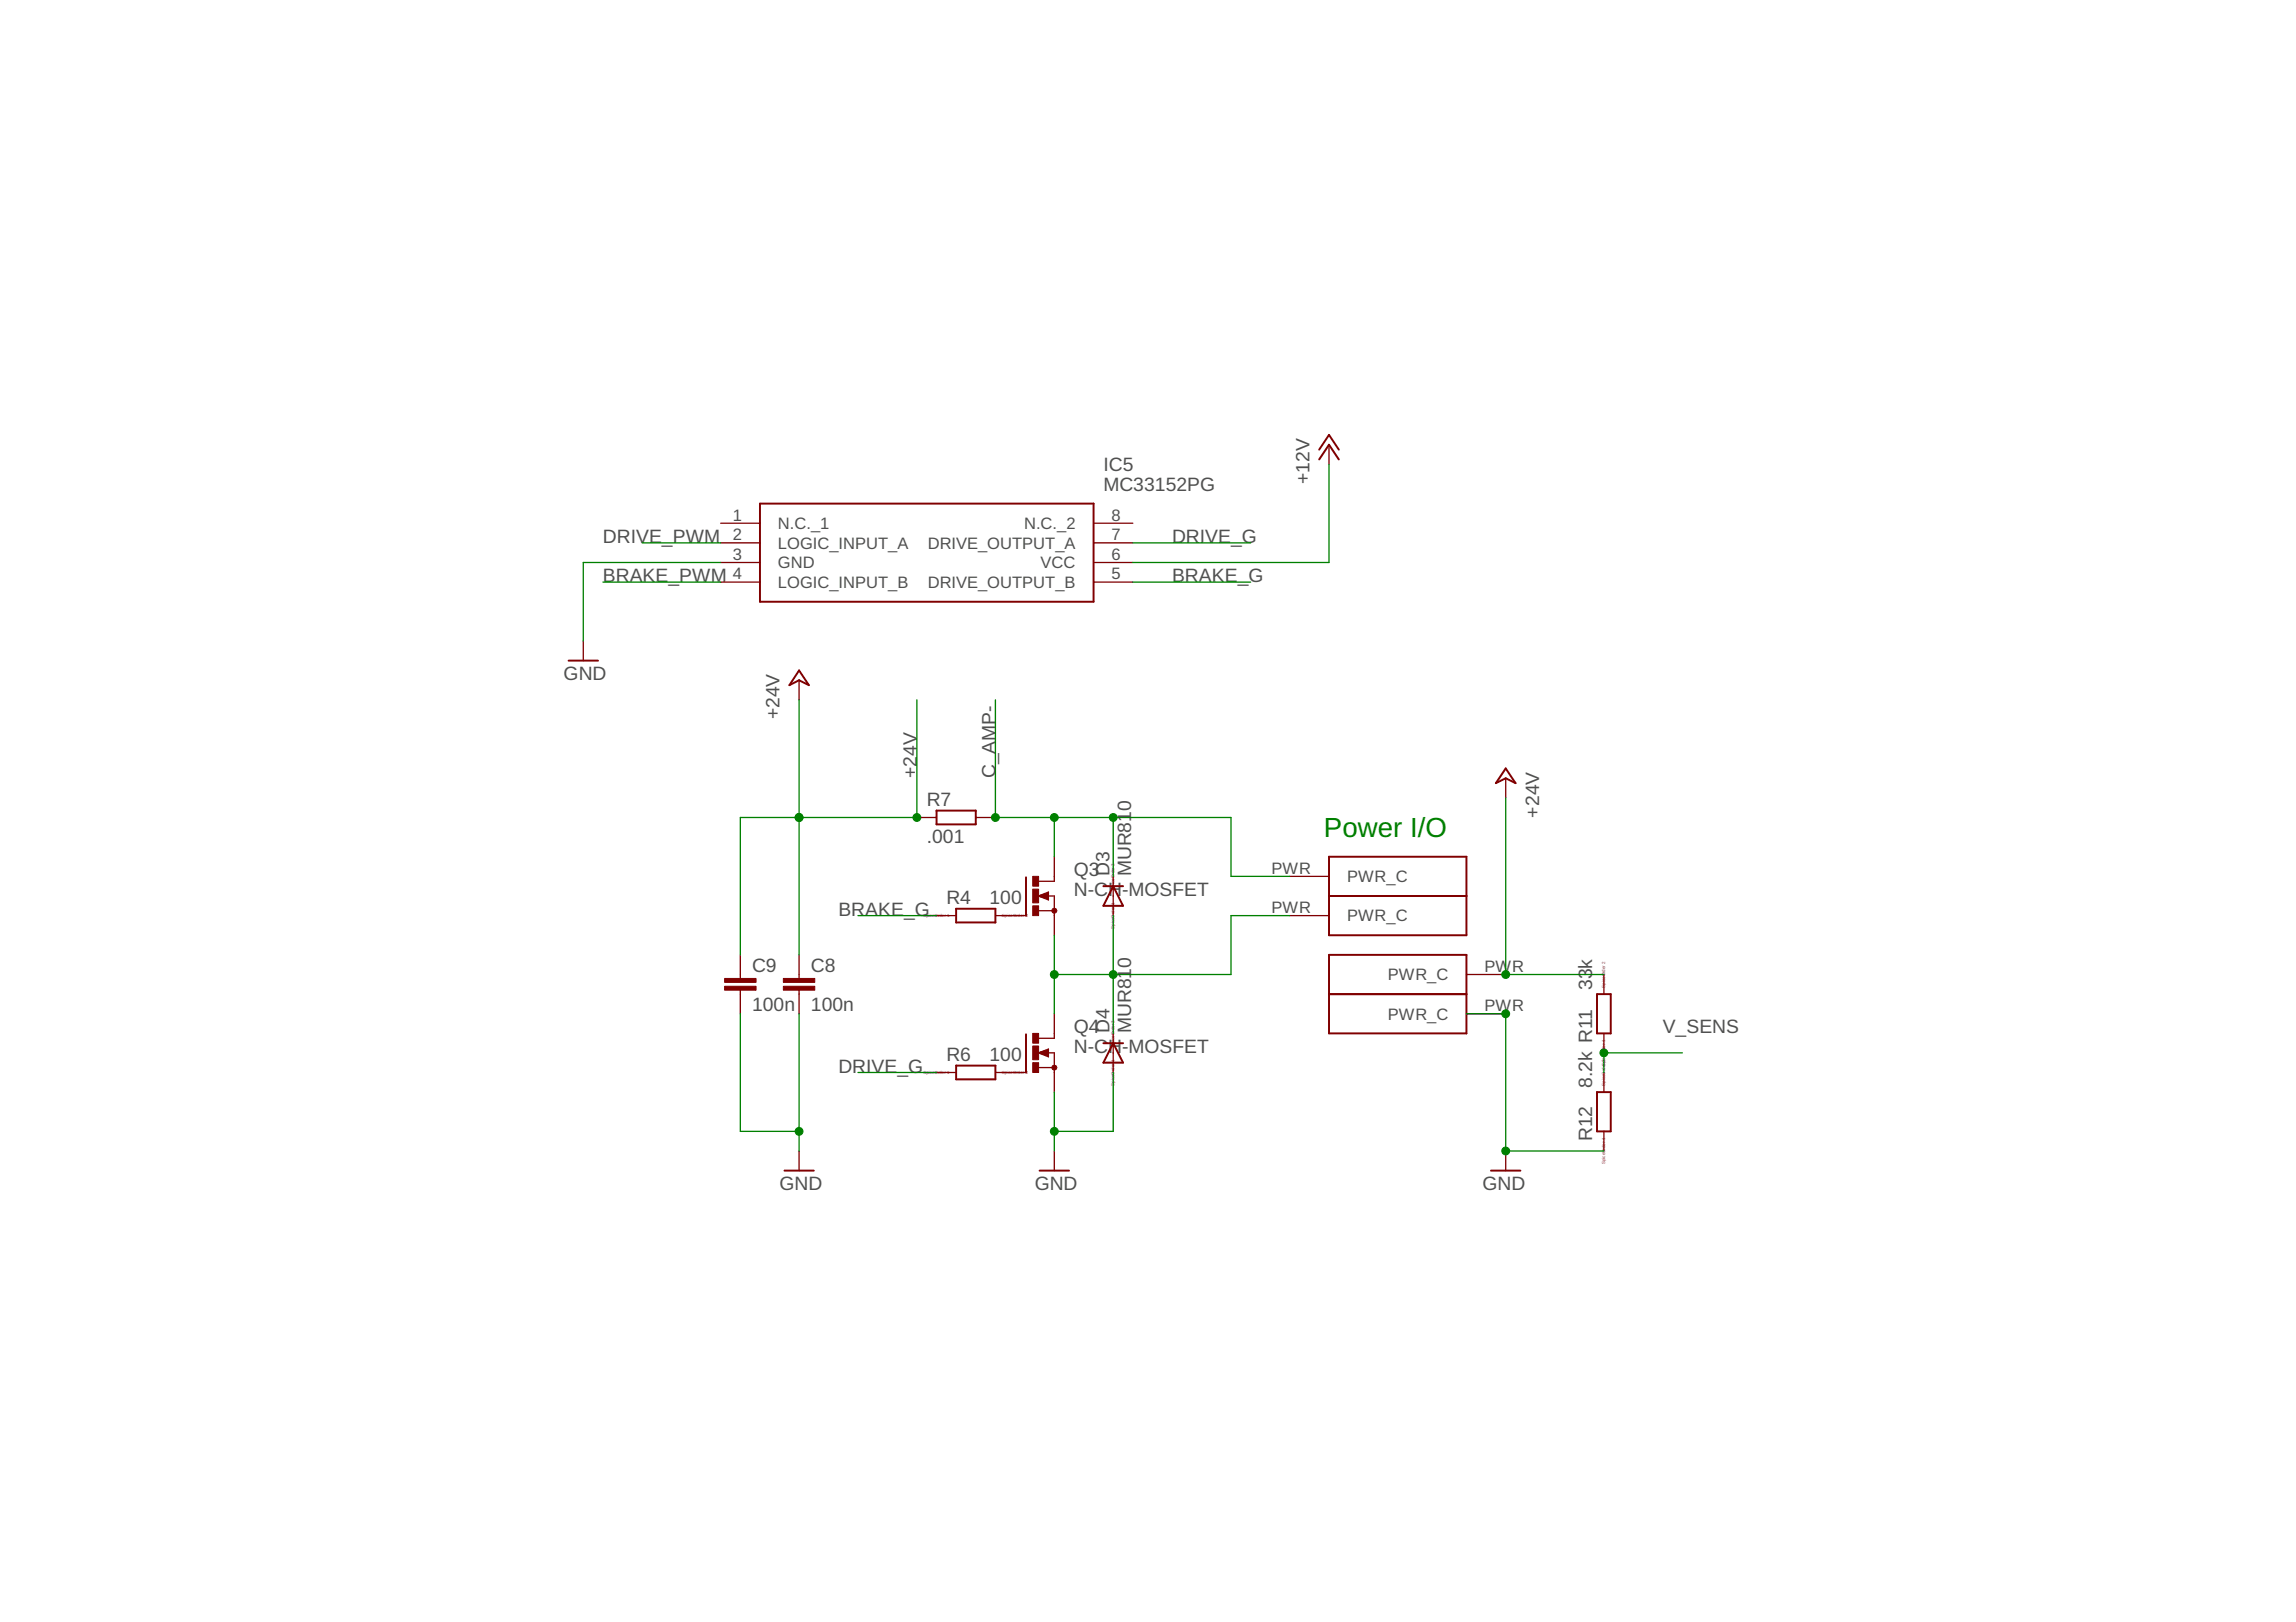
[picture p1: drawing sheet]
<svg xmlns="http://www.w3.org/2000/svg" width="297mm" height="210mm" viewBox="0 0 297 210" stroke-linecap="round" stroke-linejoin="round" font-family="sans-serif">
<defs><g id="words">
<text font-size="3.6" fill="#008000" x="171.3" y="108.3">Power I/O</text>
<g font-size="2.5" fill="#505050">
<text x="142.7" y="63.5">MC33152PG</text>
<text x="142.7" y="61">IC5</text>
<text x="169.4" y="62.6" transform="rotate(-90 169.4 62.6)">+12V</text>
<text x="78" y="70.3">DRIVE_PWM</text>
<text x="151.6" y="70.3">DRIVE_G</text>
<text x="78" y="75.3">BRAKE_PWM</text>
<text x="151.6" y="75.3">BRAKE_G</text>
<text x="72.9" y="88">GND</text>
<text x="100.8" y="93.1" transform="rotate(-90 100.8 93.1)">+24V</text>
<text x="118.6" y="100.7" transform="rotate(-90 118.6 100.7)">+24V</text>
<text x="128.8" y="100.7" transform="rotate(-90 128.8 100.7)">C_AMP-</text>
<text x="119.9" y="104.3">R7</text>
<text x="199.1" y="105.8" transform="rotate(-90 199.1 105.8)">+24V</text>
<text x="119.9" y="109.1">.001</text>
<text x="138.9" y="113.4">Q3</text>
<text x="143.5" y="113.4" transform="rotate(-90 143.5 113.4)">D3</text>
<text x="146.3" y="113.4" transform="rotate(-90 146.3 113.4)">MUR810</text>
<text x="108.5" y="118.5">BRAKE_G</text>
<text x="122.4" y="117">R4</text>
<text x="128" y="117">100</text>
<text x="138.9" y="116">N-CH-MOSFET</text>
<text x="97.3" y="125.7">C9</text>
<text x="104.9" y="125.7">C8</text>
<text x="97.3" y="130.8">100n</text>
<text x="104.9" y="130.8">100n</text>
<text x="206" y="128.1" transform="rotate(-90 206 128.1)">33k</text>
<text x="122.4" y="137.3">R6</text>
<text x="128" y="137.3">100</text>
<text x="138.9" y="136.3">N-CH-MOSFET</text>
<text x="138.9" y="133.7">Q4</text>
<text x="143.5" y="133.7" transform="rotate(-90 143.5 133.7)">D4</text>
<text x="146.3" y="133.7" transform="rotate(-90 146.3 133.7)">MUR810</text>
<text x="215.1" y="133.7">V_SENS</text>
<text x="108.5" y="138.8">DRIVE_G</text>
<text x="206" y="140.8" transform="rotate(-90 206 140.8)">8.2k R11</text>
<text x="206" y="147.7" transform="rotate(-90 206 147.7)">R12</text>
<text x="100.8" y="154">GND</text>
<text x="133.9" y="154">GND</text>
<text x="191.8" y="154">GND</text>
</g>
<g font-size="2.1" fill="#505050">
<text x="94.8" y="67.4">1</text>
<text x="94.8" y="69.9">2</text>
<text x="100.6" y="68.5">N.C._1</text>
<text x="100.6" y="71">LOGIC_INPUT_A</text>
<text x="120" y="71">DRIVE_OUTPUT_A</text>
<text x="132.5" y="68.5">N.C._2</text>
<text x="143.8" y="67.4">8</text>
<text x="143.8" y="69.9">7</text>
<text x="94.8" y="72.4">3</text>
<text x="94.8" y="75">4</text>
<text x="100.6" y="73.6">GND</text>
<text x="100.6" y="76.1">LOGIC_INPUT_B</text>
<text x="120" y="76.1">DRIVE_OUTPUT_B</text>
<text x="134.6" y="73.6">VCC</text>
<text x="143.8" y="72.4">6</text>
<text x="143.8" y="75">5</text>
<text x="164.5" y="113.1">PWR</text>
<text x="164.5" y="118.1">PWR</text>
<text x="174.3" y="114.2">PWR_C</text>
<text x="174.3" y="119.3">PWR_C</text>
<text x="192.1" y="125.7">PWR</text>
<text x="179.6" y="126.9">PWR_C</text>
<text x="179.6" y="131.9">PWR_C</text>
<text x="192.1" y="130.8">PWR</text>
</g>
<g font-size=".6" fill="#800080">
<text x="119.5" y="118.7">SpiceOrder 1</text>
<text x="129.6" y="118.7">SpiceOrder 2</text>
<text x="144.2" y="117.1" transform="rotate(-90 144.2 117.1)">1</text>
<text x="144.2" y="115.1" transform="rotate(-90 144.2 115.1)">SpiceOrder 2</text>
<text x="144.2" y="120.2" transform="rotate(-90 144.2 120.2)">SpiceOrder</text>
<text x="207.7" y="127.8" transform="rotate(-90 207.7 127.8)">SpiceOrder 2</text>
<text x="144.2" y="137.4" transform="rotate(-90 144.2 137.4)">1</text>
<text x="144.2" y="135.4" transform="rotate(-90 144.2 135.4)">SpiceOrder 2</text>
<text x="119.5" y="139">SpiceOrder 1</text>
<text x="129.6" y="139">SpiceOrder 2</text>
<text x="144.2" y="140.5" transform="rotate(-90 144.2 140.5)">SpiceOrder</text>
<text x="207.7" y="140.5" transform="rotate(-90 207.7 140.5)">SpiceOrdeSrp2iceOrder 1</text>
<text x="207.7" y="150.6" transform="rotate(-90 207.7 150.6)">SpiceOrder 1</text>
</g>
</g></defs>
<g fill="none" stroke="#800000" stroke-width=".25">
<path d="M170.7 59.5l1.2-1.9 1.3 1.9M170.7 58.2l1.2-1.9 1.3 1.9M98.3 65.2h43.2v12.7h-43.2zM73.6 85.5h3.8M103.4 86.8l1.2 1.9-1.2-.7-1.3 .7zM194.8 99.4l1.3 1.9-1.3-.6-1.3 .6zM121.2 104.9h5v1.8h-5zM123.7 117.6h5.1v1.8h-5.1zM132.7 113.5v5M142.7 114.7h2.6M144 114.7l1.3 2.5h-2.6zM171.9 110.9h17.8v10.1h-17.8z"/>
<path d="M171.9 116h17.8M123.7 137.9h5.1v1.8h-5.1zM132.7 133.9v4.9M142.7 135h2.6M144 135l1.3 2.5h-2.6zM171.9 128.7h17.8M171.9 123.6h17.8v10.1h-17.8zM206.6 128.7h1.8v5h-1.8zM101.5 151.5h3.8M134.5 151.5h3.8M192.9 151.5h3.8M206.6 141.3h1.8v5.1h-1.8z"/>
</g>
<g fill="none" stroke="#800000" stroke-width=".17">
<path d="M171.9 57.6v2.5M93.2 67.7h5.1M93.2 70.3h5.1M93.2 72.8h5.1M93.2 75.3h5.1M141.5 67.7h5.1M141.5 70.3h5.1M141.5 72.8h5.1M141.5 75.3h5.1M75.5 83v2.5M103.4 88v2.6M118.6 105.8h2.6"/>
<path d="M121.2 118.5h2.5M126.2 105.8h2.6M128.8 118.5h3.9M134.4 117.9h2M134.4 116l1.2-.6v1.1zM135.5 116h.9v5M136.4 110.9v3.1h-2M144 113.4v5.1M166.9 118.5h5M166.9 113.4h5M194.8 100.7v2.6M95.8 123.6v3"/>
<path d="M95.8 128.1v3.1M103.4 123.6v3M103.4 128.1v3.1M121.2 138.8h2.5M128.8 138.8h3.9M134.4 136.2l1.2-.4v1zM134.4 138.2h2M135.5 136.2h.9v5.1M136.4 131.2v3.2h-2M144 133.7v5.1M189.7 126.1h5.1M189.7 131.2h5.1"/>
<path d="M207.5 126.1v2.6M207.5 133.7v2.5M207.5 138.8v2.5M103.4 148.9v2.6M136.4 148.9v2.6M194.8 148.9v2.6M207.5 146.4v2.5"/>
</g>
<g fill="#800000" stroke="#800000" stroke-width=".13">
<path d="M101.3 127.6h4.1v.5h-4.1z"/>
<path d="M101.3 126.6h4.1v.5h-4.1z"/>
<path d="M93.7 127.6h4.1v.5h-4.1z"/>
<path d="M93.7 126.6h4.1v.5h-4.1z"/>
<path d="M133.6 117.2h.8v1.3h-.8z"/>
<path d="M133.6 113.4h.8v1.3h-.8z"/>
<path d="M133.6 115.1h.8v1.7h-.8z"/>
<path d="M133.6 137.5h.8v1.3h-.8z"/>
<path d="M133.6 133.7h.8v1.3h-.8z"/>
<path d="M133.6 135.4h.8v1.7h-.8z"/>
</g>
<path d="M135.5 115.7l-.9 .3 .9 .2v-.2h-.2M135.5 136l-.9 .2 .9 .3v-.3h-.2" fill="none" stroke="#800000" stroke-width=".32"/>
<g fill="#800000" stroke="#800000" stroke-width=".13">
<circle cx="136.4" cy="117.9" r=".33"/>
<circle cx="136.4" cy="138.2" r=".33"/>
</g>
<g fill="none" stroke="#008000" stroke-width=".17">
<path d="M78 75.3h15.2M83.1 70.3h10.1M93.2 72.8h-17.7v10.2M146.6 75.3h15.2M146.6 70.3h15.2M171.9 60.1v12.7h-25.3M103.4 90.6v33M118.6 90.6v15.2h-22.8v17.8M128.8 90.6v15.2h30.5v7.6h7.6M111 118.5h10.2M136.4 105.8v5.1M144 105.8v7.6"/>
<path d="M144 118.5v15.2M166.9 118.5h-7.6v7.6h-22.9M194.8 103.3v22.8h12.7M95.8 131.2v15.2h7.6M103.4 131.2v17.7M111 138.8h10.2M136.4 121v10.2M144 138.8v7.6h-7.6M189.7 131.2h5.1v17.7h12.7M217.7 136.2h-10.2v2.6M136.4 141.3v7.6"/>
</g>
<g fill="#008000" stroke="#008000" stroke-width=".13">
<circle cx="194.8" cy="148.9" r=".51"/>
<circle cx="194.8" cy="131.2" r=".51"/>
<circle cx="136.4" cy="146.4" r=".51"/>
<circle cx="103.4" cy="146.4" r=".51"/>
<circle cx="207.5" cy="136.2" r=".51"/>
<circle cx="136.4" cy="105.8" r=".51"/>
<circle cx="128.8" cy="105.8" r=".51"/>
<circle cx="144" cy="105.8" r=".51"/>
<circle cx="194.8" cy="126.1" r=".51"/>
<circle cx="103.4" cy="105.8" r=".51"/>
<circle cx="118.6" cy="105.8" r=".51"/>
<circle cx="136.4" cy="126.1" r=".51"/>
<circle cx="144" cy="126.1" r=".51"/>
</g>
<use href="#words"/>
</svg>
